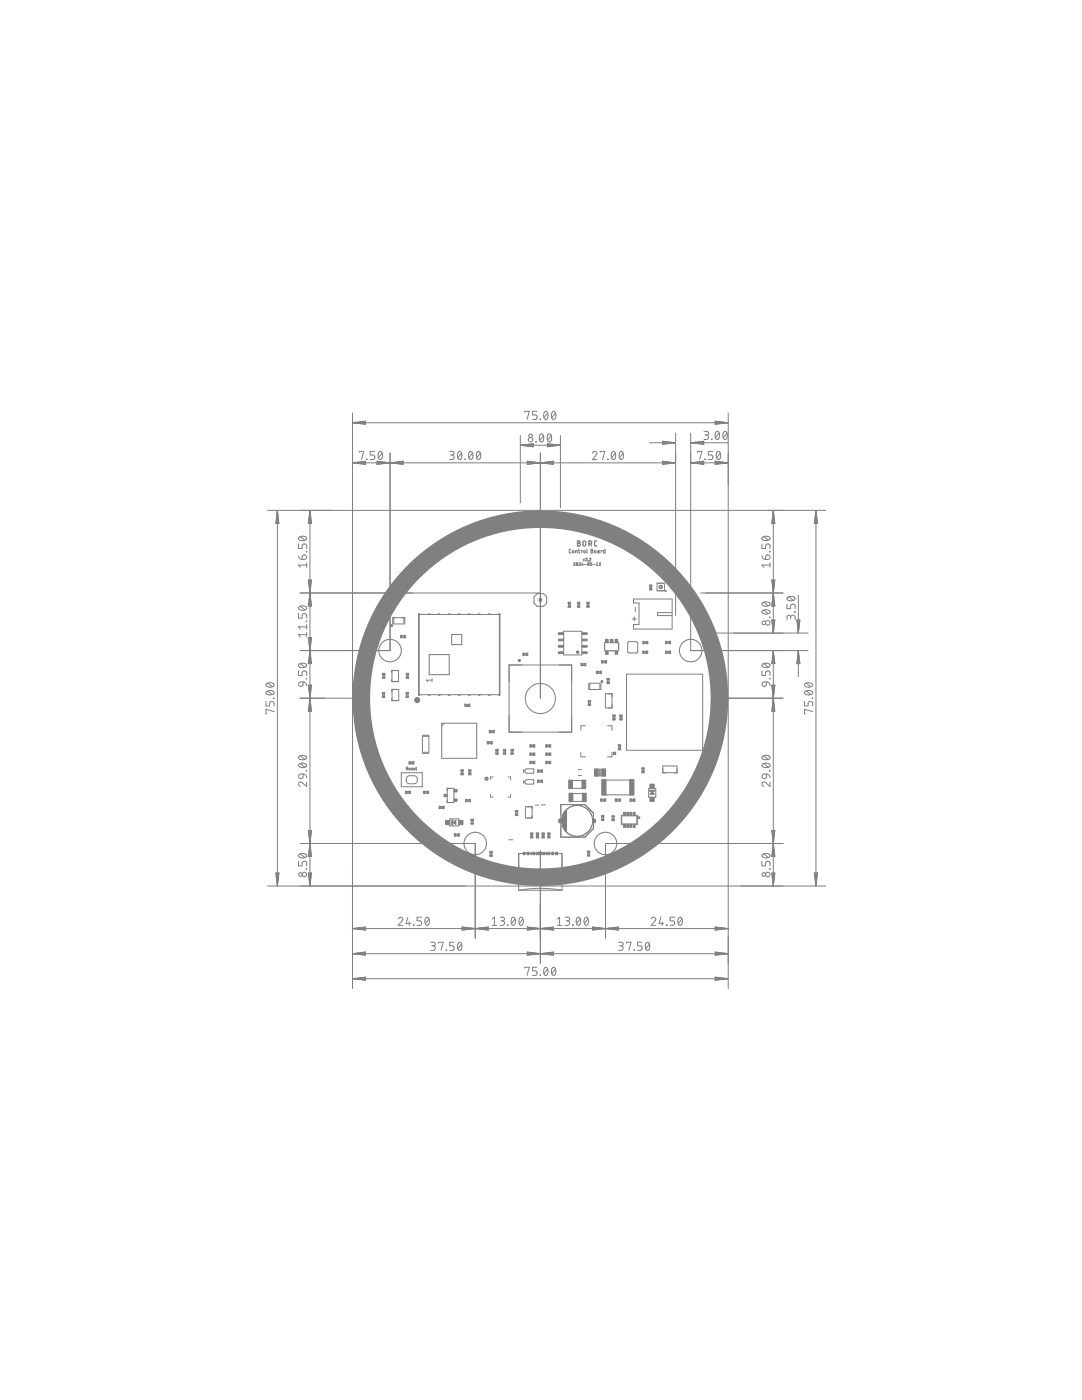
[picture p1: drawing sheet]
<svg xmlns="http://www.w3.org/2000/svg" width="216mm" height="279mm" viewBox="0 0 216 279" stroke-linecap="round" stroke-linejoin="round" font-family="sans-serif">
<path d="M115.2 107.9l.5 .2v.2l-.2 .1 .3 .2-.2 .3-.4 .1zM115.2 108.4h.3M116.4 108h.4l.1 .2v.5l-.3 .3-.3-.2zM117.5 108.5h.4l.2-.2-.1-.2-.5-.2v1.1M117.8 108.5l.3 .5M119.1 107.9l-.4 .1-.1 .2 .1 .7 .4 .1" fill="none" stroke="#808080" stroke-width=".25"/>
<g fill="none" stroke="#808080" stroke-width=".2">
<path d="M70.3 82.4v114.9M70.4 84.4l2.5-.3v.6zM70.4 92.4l2.5-.4v.7zM70.4 92.4h7.4M70.4 92.4l2.5 .1M70.4 92.4l2.5 .2M70.4 84.4h74.8M70.4 84.4l2.5 .1M70.4 84.4l2.5 .2M71.7 90.3v-.2h.9l-.5 1.6M72.9 92.2l-2.5 .2M72.9 92.1l-2.5 .3"/>
<path d="M72.9 84.2l-2.5 .2M72.9 84.1l-2.5 .3M73.2 91.6l.1 .1zM74.8 90.1h-.9v.7h.5a.46 .46 0 0 1 .4 .5 .46 .46 0 0 1-.4 .4h-.5M75.2 92l2.6 .4-2.6 .3zM75.2 92.2l2.6 .2M75.2 92.1l2.6 .3M75.6 90.2l.3-.1a.97 .97 0 0 1 0 1.6 1.02 1.02 0 0 1-.3-1.5zM76.2 90.4l-.7 1M77.8 92.4l-2.6 .1M77.8 92.4l-2.6 .2M77.8 90.4v39.4h-17.9"/>
<path d="M77.9 92.4h29.9M77.9 92.4l2.5-.4v.7zM77.9 92.4l2.5 .1M77.9 92.4l2.5 .2M80.4 92.2l-2.5 .2M80.4 92.1l-2.5 .3M89.7 90.1h.6a.36 .36 0 0 1 .3 .3 .36 .36 0 0 1-.3 .4h-.4M90.2 90.8a.46 .46 0 0 1 .4 .5 .46 .46 0 0 1-.4 .4h-.5M91.5 90.2l.2-.1a.97 .97 0 0 1 0 1.6 1.02 1.02 0 0 1-.2-1.5zM92.1 90.4l-.7 1M92.8 91.6l.1 .1zM93.7 90.2l.2-.1a.97 .97 0 0 1 0 1.6 1.02 1.02 0 0 1-.2-1.5z"/>
<path d="M94.3 90.4l-.7 1M95.2 90.2l.3-.1a.97 .97 0 0 1 0 1.6 1.02 1.02 0 0 1-.3-1.5zM95.8 90.4l-.7 1M103.8 86.9v13.5M103.9 88.9h7.9M103.9 88.9l2.5-.4v.7zM103.9 88.9l2.5 .1M103.9 88.9l2.5 .2M104.7 82.3v-.2h.9l-.4 1.6M105.2 92l2.6 .4-2.6 .3zM105.2 92.2l2.6 .2M105.2 92.1l2.6 .3"/>
<path d="M106.4 88.7l-2.5 .2M106.4 88.6l-2.5 .3M106.9 88.1l.1 .1zM107.2 82.1h-.9v.7h.5a.46 .46 0 0 1 .4 .5 .46 .46 0 0 1-.4 .4h-.5M107.8 92.4l-2.6 .1M107.8 92.4l-2.6 .2M107.8 83.6l.1 .1zM107.8 86.7l.3-.1a.97 .97 0 0 1 0 1.6 1.01 1.01 0 0 1-.3-1.5zM107.8 90.4v48.9M107.9 92.4l2.5-.4v.7zM107.9 92.4h26.8M107.9 92.4l2.5 .1"/>
<path d="M107.9 92.4l2.5 .2M108.4 87l-.7 .8M108.7 82.2l.2-.1a.95 .95 0 0 1 0 1.6 1.04 1.04 0 0 1-.2-1.5zM109.2 88.5l2.6 .4-2.6 .3zM109.2 88.7l2.6 .2M109.2 88.6l2.6 .3M109.3 82.4l-.8 1M109.4 86.7l.2-.1a.97 .97 0 0 1 0 1.6 1.03 1.03 0 0 1-.2-1.5zM110 87l-.7 .8M110.2 82.2l.3-.1a.95 .95 0 0 1 0 1.6 1.04 1.04 0 0 1-.3-1.5zM110.4 92.2l-2.5 .2M110.4 92.1l-2.5 .3"/>
<path d="M110.8 82.4l-.7 1M111.8 88.9l-2.6 .1M111.8 88.9l-2.6 .2M111.8 86.9v14.5M118.2 90.4a.44 .44 0 0 1 .6-.3 .44 .44 0 0 1 .2 .7l-.8 .9h.9M119.8 90.3v-.2h.9l-.5 1.6M121.3 91.6v.1zM122.2 90.2l.2-.1a.97 .97 0 0 1 0 1.6 1.02 1.02 0 0 1-.2-1.5zM122.8 90.4l-.8 1M123.7 90.2l.3-.1a.97 .97 0 0 1 0 1.6 1.02 1.02 0 0 1-.3-1.5zM124.3 90.4l-.7 1M129.6 88.4h5.1"/>
<path d="M132.2 92l2.5 .4-2.5 .3zM132.2 88.1l2.5 .3-2.5 .3zM132.2 92.2l2.5 .2M132.2 92.1l2.5 .3M132.2 88.2l2.5 .2M132.2 88.1l2.5 .3M134.7 92.4l-2.5 .1M134.7 92.4l-2.5 .2M134.7 88.4l-2.5 .1M134.7 88.4l-2.5 .2M134.8 86.4v36.5M137.8 86.4v43.4h23.4"/>
<path d="M137.9 92.4h7.3M137.9 92.4l2.5-.4v.7zM137.9 88.4l2.5-.3v.6zM137.9 92.4l2.5 .1M137.9 92.4l2.5 .2M137.9 88.4h7.5M137.9 88.4l2.5 .1M137.9 88.4l2.5 .2M139.1 90.3v-.2h1l-.5 1.6M140.4 92.2l-2.5 .2M140.4 92.1l-2.5 .3M140.4 88.2l-2.5 .2"/>
<path d="M140.4 88.1l-2.5 .3M140.5 86.1h.5a.36 .36 0 0 1 .4 .3 .36 .36 0 0 1-.4 .4h-.3M140.7 91.6l.1 .1zM140.9 86.8a.46 .46 0 0 1 .5 .5 .46 .46 0 0 1-.5 .4h-.4M142 87.6l.1 .1zM142.2 90.1h-.8v.7h.5a.46 .46 0 0 1 .3 .5 .46 .46 0 0 1-.3 .4h-.5M142.7 84.1l2.5 .3-2.5 .3zM142.7 92l2.5 .4-2.5 .3zM142.7 92.2l2.5 .2M142.7 92.1l2.5 .3M142.7 84.2l2.5 .2M142.7 84.1l2.5 .3"/>
<path d="M142.9 86.2l.2-.1a.97 .97 0 0 1 0 1.6 1.02 1.02 0 0 1-.2-1.5zM143.1 90.2l.3-.1a.97 .97 0 0 1 0 1.6 1.02 1.02 0 0 1-.3-1.5zM143.5 86.4l-.7 1M143.7 90.4l-.7 1M144.4 86.2l.3-.1a.97 .97 0 0 1 0 1.6 1.02 1.02 0 0 1-.3-1.5zM145.1 86.4l-.8 1M145.2 92.4l-2.5 .1M145.2 92.4l-2.5 .2M145.2 84.4l-2.5 .1M145.2 84.4l-2.5 .2M145.3 82.4v114.9M53.4 101.9h111.4"/>
<path d="M55.4 101.9l.3 2.6h-.7zM55.4 101.9v74.9M55.4 101.9l-.2 2.6M55.4 101.9l.1 2.6M55.4 101.9l-.3 2.6M55.4 101.9l.2 2.6M59.6 110.9v.2a.66 .66 0 0 0 .7 .6M59.6 108.6v.9h.7v-.6a.46 .46 0 0 1 .4-.3 .46 .46 0 0 1 .5 .3v.6M59.7 107.2a1.02 1.02 0 0 1 1.5 .3 .97 .97 0 0 1-1.6 0zM59.9 118.3h47.9M59.9 107.1l.9 .7M60.4 110.8a.47 .47 0 0 1 .7 .2 .47 .47 0 0 1-.4 .7h-.4z"/>
<path d="M61.1 110.1l.1 .1zM61.2 112.3v.9M61.2 112.8h-1.6l.3 .4M61.5 115.8h.7l-.4 2.5zM61.6 115.8l.2 2.5M61.7 115.8l.1 2.5M61.8 101.9v16.4M61.8 118.4v11.4M61.8 118.4l.4 2.5h-.7zM61.8 118.4l-.1 2.5M61.8 118.4l.2 2.5M61.8 118.4l-.2 2.5"/>
<path d="M61.8 118.4l.3 2.5M61.8 101.9l.4 2.6h-.7zM61.8 101.9l-.1 2.6M61.8 101.9l.2 2.6M61.8 101.9l-.2 2.6M61.8 101.9l.3 2.6M62 115.8l-.2 2.5M62.1 115.8l-.3 2.5M88.4 108l1.7-1 1.1 1.7-1.8 1zM89 108l.2-.1 .1 .2-.1 .1zM89.3 108.6l1-.6 .3 .5-1 .7zM89.4 107.8l.1-.1 .2 .2-.2 .1z"/>
<path d="M89.7 109.9l.2 .1-.3 .2zM89.7 110l-.1 .2M89.7 107.6l.2-.1 .2 .3-.2 .1zM90.1 106.9l-1.7 1M91.2 108.8l-1.7 1M113.9 109.6l-.3 .2v.5l.3 .1M114.4 112.4h.3l-.3 .5h.3M114.8 110.4v-.5h.3l.1 .5M115.1 112.3a.22 .22 0 0 1 .2 .3 .22 .22 0 0 1-.3 .2zM115.3 112.4l-.3 .3M115.4 109.9h.3M115.5 109.6v.6l.2 .2"/>
<path d="M115.5 112.4a.16 .16 0 0 1 .3-.1 .16 .16 0 0 1 0 .2l-.3 .4h.3M116.2 112.3l-.1 .4h.3M116.2 109.9h-.2v.5M116.3 112.6v.3M116.4 111.6l.1 .4 .1-.4M116.6 112.6h.4M116.8 111.5a.16 .16 0 0 1 .2-.1 .16 .16 0 0 1 .1 .2l-.3 .4h.3M117.1 109.6v.6l.1 .2M117.3 112.3a.22 .22 0 0 1 .3 .3 .22 .22 0 0 1-.3 .2zM117.3 112h.1M117.5 112.4l-.2 .3M117.6 111.5l.2-.1 .1 .1-.3 .5h.3"/>
<path d="M117.9 109.6l.4 .1-.2 .2 .2 .3-.1 .1-.3 .1zM117.9 109.9h.2M118.1 112.3h-.3v.2l.3 .2v.1l-.3 .1M118.4 112.6h.3M119 112.9h.3M119 112.4l.1-.1v.6M119.3 109.9h.2l.1 .5-.3-.1v-.2h.3M119.5 112.4h.3l-.3 .5h.3M120.2 109.9h-.3v.5M120.7 109.6v.8l-.2-.1-.1-.4h.3M124.2 109.1h.3l.1 .2zM124.2 109.1l.3 .1"/>
<path d="M124.5 108.8l1.8 1M125.4 108.1l1.1 .6-.3 .5-1.1-.6zM125.6 107l1.7 1-1 1.7-1.7-.9zM125.6 106.9l1.8 1M125.9 107.5l.1 .1-.1 .3-.2-.1zM126.2 107.7l.2 .1-.2 .3-.1-.1zM126.4 119.5h7.7v6h-7.7v-.8h1.1v-4.3h-1.1zM126.6 107.9l.1 .1-.2 .4-.1-.1zM129.7 117v.5M130 117v.5M131.1 116.4h1.5v1.5h-1.5zM139.8 118.3h16.5"/>
<path d="M152 110.9l.3 .6 .5 .2M152 108.6v.9h.8v-.6a.45 .45 0 0 1 .4-.3 .45 .45 0 0 1 .4 .3v.6M152.1 107.2a1 1 0 0 1 1.5 .3 .95 .95 0 0 1-1.6 0zM152.4 107.1l.9 .7M152.9 110.8a.46 .46 0 0 1 .7 .2 .46 .46 0 0 1-.4 .7h-.4zM153.6 110.1v.1zM153.6 112.8h-1.6l.4 .4M153.6 112.3v.9M154 115.8h.6l-.3 2.5zM154.1 115.8l.2 2.5M154.2 115.8l.1 2.5M154.3 118.4l.3 2.5h-.6z"/>
<path d="M154.3 101.9l.3 2.6h-.6zM154.3 101.9v16.4M154.3 118.4v7.9M154.3 118.4l-.1 2.5M154.3 118.4l.1 2.5M154.3 118.4l-.2 2.5M154.3 118.4l.3 2.5M154.3 101.9l-.1 2.6M154.3 101.9l.1 2.6M154.3 101.9l-.2 2.6M154.3 101.9l.3 2.6M154.4 115.8l-.1 2.5"/>
<path d="M154.6 115.8l-.3 2.5M157.1 119.2a1.06 1.06 0 0 1 1.6 .3 .95 .95 0 0 1-1.7 0zM157.4 119.1l.9 .7M159.3 118.8v7.5M162.8 101.9l.3 2.6h-.6zM162.8 101.9v74.9M162.8 101.9l-.1 2.6M162.8 101.9l.1 2.6M162.8 101.9l-.3 2.6M162.8 101.9l.3 2.6M53.1 140v.9h.7v-.5a.46 .46 0 0 1 .4-.4 .46 .46 0 0 1 .5 .4v.5M53.2 138a1.02 1.02 0 0 1 1.5 .3 .97 .97 0 0 1-1.6 0z"/>
<path d="M53.2 136.4a1.02 1.02 0 0 1 1.5 .3 .97 .97 0 0 1-1.6 0zM53.4 137.9l.9 .7M53.4 136.3l.9 .8M54.6 139.3l.1 .1zM59.6 133.9v.9h.7v-.5a.46 .46 0 0 1 .4-.4 .46 .46 0 0 1 .5 .4v.5M59.6 122.5v.9h.7v-.6a.46 .46 0 0 1 .4-.3 .46 .46 0 0 1 .5 .3v.6M59.7 132.5a1.02 1.02 0 0 1 1.5 .3 .97 .97 0 0 1-1.6 0zM59.7 121.1a1.04 1.04 0 0 1 1.5 .2 .95 .95 0 0 1-1.6 0zM59.7 136.2l.8-.1v.5a.46 .46 0 0 1-.7 .3 .46 .46 0 0 1-.1-.7zM59.9 139.3h10.4M59.9 132.4l.9 .8M59.9 121l.9 .7"/>
<path d="M60.5 136.1l.4 .1 .3 .6M61.1 124l.1 .1zM61.1 135.4l.1 .1zM61.2 124.7v.9M61.2 126.2v.9M61.2 126.7h-1.6l.3 .4M61.2 125.1h-1.6l.3 .5M61.5 127.3h.7l-.4 2.5zM61.5 136.7h.7l-.4 2.6zM61.6 136.7l.2 2.6M61.6 127.3l.2 2.5M61.7 136.7l.1 2.6"/>
<path d="M61.7 127.3l.1 2.5M61.8 129.9l.4 2.5h-.7zM61.8 129.9v9.4M61.8 139.4v28.9M61.8 139.4l.4 2.5h-.7zM61.8 139.4l-.1 2.5M61.8 139.4l.2 2.5M61.8 139.4l-.2 2.5M61.8 139.4l.3 2.5M61.8 129.9l-.1 2.5M61.8 129.9l.2 2.5M61.8 129.9l-.2 2.5"/>
<path d="M61.8 129.9l.3 2.5M62 136.7l-.2 2.6M62 127.3l-.2 2.5M62.1 136.7l-.3 2.6M62.1 127.3l-.3 2.5M70.9 138.3v2M71 138.3h2v2h-2zM71.3 138.8h.4v.2h-.4zM71.3 139.2h.3v.2h-.3zM71.3 139.6h.3v.2h-.3zM72 138.7h.6v1.2h-.6zM73.1 138.3v2"/>
<path d="M76.3 138.4v.5M76.4 134.6v.5M76.7 138.4v.5M76.8 134.6v.5M78.2 133.8h1.3v2.2h-1.3zM78.2 137.6h1.4v2.2h-1.4zM78.4 124.5v-1.2h2.4v1.2M78.6 123.3v1.2h2v-1.2M80.2 126.9h.5M80.2 127.2h.5M81.1 138.4v.5M81.1 134.6v.5"/>
<path d="M81.4 138.4v.5M81.5 134.6v.5M83.7 122.6h15.9v16h-15.9zM86.2 135.7h-1.1l.2 .4M86.2 135.4v.7M101.6 132.7h12.5v13.4h-12.5zM104.6 130.7h.5M104.6 130.4h.5M112.5 126h3.6v4.7h-3.6zM113.4 120.5v.4M113.8 120.5v.4M115.3 120.5v.4"/>
<path d="M115.6 120.5v.4M116.2 132.5h.4M116.2 132.8h.4M117.2 120.5v.4M117.5 136.4v1.2h2.4v-1.2M117.5 120.5v.4M117.7 137.6v-1.2h2v1.2M119.3 134.4h.4M119.3 134h.4M120.3 132.3h.5M120.3 131.9h.5M120.6 128.3h2.8v1.6h-2.8z"/>
<path d="M120.8 138.5h1.3v2.8h-1.3zM121.2 135.7v.5M121.5 135.7v.5M125 134.5h15.2v15.2h-15.2zM125.3 128.1h1.9v2.1l-1.7 .1-.3-.1zM126.2 123.5h.8M126.6 123.1v.9M126.8 121.2v.8M128.5 130.3h.5M128.5 130h.5M128.5 128.4h.5M128.5 128.1h.5"/>
<path d="M133.1 128.1h.5M133.1 128.4h.5M133.1 130.4h.5M133.1 130h.5M134.1 122.3h-2.9v.6h2.9M141.8 126.3h19.4M142.1 138.2l.2 .2-.2 .2zM142.1 138.3l.1 .1M142.5 138.3v2M142.6 138.3h2v2h-2zM143 138.7h.6v1.2h-.6zM143.9 139.6h.4v.2h-.4z"/>
<path d="M144 138.8h.3v.2h-.3zM144 139.2h.3v.2h-.3zM144.7 138.3v2M145.3 139.3h11M152 133.9v.9h.8v-.5a.45 .45 0 0 1 .4-.4 .45 .45 0 0 1 .4 .4v.5M152.1 121.9a.98 .98 0 0 1 1.5 .2 .93 .93 0 0 1-1.6 0zM152.1 120.3a1.02 1.02 0 0 1 1.5 .2 .93 .93 0 0 1-1.6 0zM152.1 132.5a1 1 0 0 1 1.5 .3 .95 .95 0 0 1-1.6 0zM152.2 136.2l.7-.1v.5a.45 .45 0 0 1-.6 .3 .45 .45 0 0 1-.1-.7zM152.4 121.8l.9 .7M152.4 120.2l.9 .7M152.4 132.4l.9 .8"/>
<path d="M152.9 136.1l.5 .1 .2 .6M153.6 123.2v.1zM153.6 135.4v.1zM154 136.7h.6l-.3 2.6zM154 123.7h.6l-.3 2.6zM154.1 123.7l.2 2.6M154.1 136.7l.2 2.6M154.2 123.7l.1 2.6M154.2 136.7l.1 2.6M154.3 129.9l.3 2.5h-.6zM154.3 139.4l.3 2.5h-.6zM154.3 129.9v9.4"/>
<path d="M154.3 139.4v28.9M154.3 139.4l-.1 2.5M154.3 139.4l.1 2.5M154.3 139.4l-.2 2.5M154.3 139.4l.3 2.5M154.3 129.9l-.1 2.5M154.3 129.9l.1 2.5M154.3 129.9l-.2 2.5M154.3 129.9l.3 2.5M154.4 123.7l-.1 2.6M154.4 136.7l-.1 2.6M154.6 123.7l-.3 2.6"/>
<path d="M154.6 136.7l-.3 2.6M157 120.6v.9h.8v-.6a.46 .46 0 0 1 .4-.3 .46 .46 0 0 1 .5 .3v.6M157.8 123.2a.46 .46 0 0 1 .4-.4 .46 .46 0 0 1 .5 .4v.5M157.8 123.5v-.4a.36 .36 0 0 0-.4-.3 .36 .36 0 0 0-.4 .3v.6M158.6 122.1l.1 .1zM159 123.7h.6l-.3 2.6zM159 123.7l.3 2.6M159.2 123.7l.1 2.6M159.3 129.9l.3 2.5h-.6zM159.3 129.9v5.1M159.3 129.9l-.1 2.5M159.3 129.9l.1 2.5"/>
<path d="M159.3 129.9l-.3 2.5M159.3 129.9l.3 2.5M159.4 123.7l-.1 2.6M159.6 123.7l-.3 2.6M160.5 140v.9h.7v-.5a.46 .46 0 0 1 .5-.4 .46 .46 0 0 1 .5 .4v.5M160.6 138a1.02 1.02 0 0 1 1.6 .3 .97 .97 0 0 1-1.7 0zM160.6 136.4a1.02 1.02 0 0 1 1.6 .3 .97 .97 0 0 1-1.7 0zM160.9 137.9l.9 .7M160.9 136.3l.9 .8M162.1 139.3l.1 .1zM54.7 142l-1.6-.4v.9h.2M59.7 152.5a1.04 1.04 0 0 1 1.5 .2 .95 .95 0 0 1-1.6 0z"/>
<path d="M59.7 150.9a1.02 1.02 0 0 1 1.5 .3 .97 .97 0 0 1-1.6 0zM59.7 154.6l.8-.1v.5a.46 .46 0 0 1-.7 .3 .46 .46 0 0 1-.1-.7zM59.9 152.4l.9 .7M59.9 150.8l.9 .8M60.5 154.5l.4 .1 .3 .6M61.1 153.8l.1 .1zM61.2 156v1l-.9-.8a.44 .44 0 0 0-.7 .1 .44 .44 0 0 0 .3 .7M73.3 140.2l.2-.2v.4zM73.4 140.2l.1 .1M80.1 154.2h4.2v2.8h-4.2zM81.1 153.4h.2l.1-.2-.3-.1v.6M81.2 158h.4"/>
<path d="M81.2 158.3h.4M81.2 155.1l.5-.3h1a.83 .83 0 0 1 .6 .8 .83 .83 0 0 1-.6 .8h-1a.84 .84 0 0 1-.5-1.3zM81.2 153.4l.2 .3M81.6 153.5h.3l-.1-.2h-.2v.3l.3 .1M81.9 152.1h.5M81.9 152.4h.5M82.3 153.3l-.2 .1 .2 .2h-.2M82.5 153.5h.3v-.2h-.2l-.1 .3 .3 .1M83 153.3h.2M83 153.1l.1 .6M83.1 153.7h.1M84.3 146.9h1.3v3.2h-1.3z"/>
<path d="M84.8 158h.5M84.8 158.3h.5M88.1 144.3h7v7h-7zM88.6 144.3l-.5 .5M89.2 157.3h1.4v2.9h-1.4zM92 153.9v.5M92.4 153.9v.5M93 140.9h.5M93 140.6h.5M93.1 159.6h.5M93.1 159.9h.5M93.6 153.9v.5"/>
<path d="M93.9 153.9v.5M97.5 148.1h.5M97.5 148.4h.5M97.9 146.2h.5M97.9 145.8h.5M97.9 158.6v.5h.5M98.4 155.1h-.5v.5M99 149.8v.5M99.3 149.8v.5M100.5 149.8v.5M100.9 149.8v.5M101.4 155.1h.5v.5"/>
<path d="M101.9 158.6v.5h-.5M102 149.8v.5M102.4 149.8v.5M104.5 153.6v.6M104.5 155.7v.7M104.7 155.9l.4-.3h1.3l.1 .1v.7l-.1 .1h-1.3l-.4-.3zM104.7 153.8l.4-.4h1.3l.1 .2v.6l-.1 .1h-1.3l-.4-.3zM106 152.3h.5M106 152h.5M106 150.7h.5M106 150.3h.5M106 148.7h.5"/>
<path d="M106 149h.5M107.5 153.7h.5M107.5 156.1h.5M107.5 155.7h.5M107.5 154.1h.5M109.2 152.3h.4M109.2 152h.4M109.2 150.7h.4M109.2 150.3h.4M109.2 148.7h.4M109.2 149h.4M114.2 157.3h1.9"/>
<path d="M114.2 155.8h1.9M114.3 159.9h1.9M114.3 158.4h1.9M115.4 154.8h.6M115.4 153.6h.6M115.9 150.2v.8h.9M116.8 144.8h-.9v1M117.4 140.1v.5M117.8 140.1v.5M119.3 153.5h.8M119.4 154.8h.7M120.1 159.9h.5"/>
<path d="M120.1 159.5h.5M120.9 155.7h4.8M120.9 158.6h4.8M121.2 144.8h.9v1M122.1 150.2v.8h-.9M122.3 142.9v.5M122.7 142.9v.5M123 159.9h.5M123 159.5h.5M123.4 148.9v.5M123.7 142.9v.5M123.8 148.9v.5"/>
<path d="M124.1 142.9v.5M126 159.9h.4M126 159.5h.4M128.1 153.5v.5M128.5 153.5v.5M132.2 152.9h2.9v1.3h-2.9zM152.1 152.5a1.02 1.02 0 0 1 1.5 .2 .93 .93 0 0 1-1.6 0zM152.1 150.9a1 1 0 0 1 1.5 .3 .95 .95 0 0 1-1.6 0zM152.2 154.6l.7-.1v.5a.45 .45 0 0 1-.6 .3 .45 .45 0 0 1-.1-.7zM152.4 152.4l.9 .7M152.4 150.8l.9 .8M152.9 154.5l.6 .3 .1 .4"/>
<path d="M153.6 153.8v.1zM153.6 156v1l-.8-.8a.44 .44 0 0 0-.8 .1 .44 .44 0 0 0 .4 .7M162.2 142l-1.7-.4v.9h.2M53.4 176.8h111.4M55 174.2h.7l-.3 2.6zM55.1 174.2l.3 2.6M55.2 174.2l.2 2.6M55.5 174.2l-.1 2.6M55.6 174.2l-.2 2.6M59.6 171.9v.9h.7v-.5a.46 .46 0 0 1 .4-.4 .46 .46 0 0 1 .5 .4v.5M59.7 170.5a1.04 1.04 0 0 1 1.5 .3 .95 .95 0 0 1-1.6 0zM59.9 168.3h34.9v19"/>
<path d="M59.9 170.4l.9 .7M61.1 173.4l.1 .1zM61.5 165.7h.7l-.4 2.6zM61.5 174.2h.7l-.4 2.6zM61.6 174.2l.2 2.6M61.6 165.7l.2 2.6M61.7 174.2l.1 2.6M61.7 165.7l.1 2.6M61.8 168.4v8.4M61.8 168.4l.4 2.5h-.7zM61.8 168.4l-.1 2.5M61.8 168.4l.2 2.5"/>
<path d="M61.8 168.4l-.2 2.5M61.8 168.4l.3 2.5M62 174.2l-.2 2.6M62 165.7l-.2 2.6M62.1 174.2l-.3 2.6M62.1 165.7l-.3 2.6M87.9 161.3h.5M87.9 161h.5M88.6 170.9l1.8 1M89.5 170.5l.2 .1-.2 .3-.2-.1zM89.7 169.1l1.7 1-1 1.7-1.7-1zM89.7 169l1.8 1"/>
<path d="M89.8 170.8l.2 .1-.2 .2-.2-.1zM89.9 169.7l1 .5-.3 .6-1.1-.6zM90.1 171l.2 .1-.2 .2-.1-.1zM90.9 166.8h.5M90.9 166.5h.5M91.4 169.5l.4 .2-.3 .1zM91.5 169.7h.3M94 163.7v.5M94.4 163.7v.5M97.8 170.2v.4M98.2 170.2v.4M99.8 174.9l1.4 .1 .3 .4-.1 .3-.4 .2-1.3-.2z"/>
<path d="M101.5 167.6h.8M101.7 175.3l-.1 .6M102.9 162v.5M103.3 162v.5M103.5 177.7l3.7-.4 2.5 .1 2.4 .3M103.5 177.7v-7.4h8.6v7.4M103.5 177.7h8.6M104.8 161h1.4v2.2h-1.4zM105.9 166.5v.5M106.3 166.5v.5M106.8 160.7h.7M107.1 166.5v.5"/>
<path d="M107.4 166.5v.5M107.8 169.8v22.5M108 160.6h.8M108.2 166.5v.5M108.6 166.5v.5M109.3 166.5v.5M109.7 166.5v.5M111.9 160.6h4.8l1.7 1.7v3.1l-1.7 1.7h-4.8zM112.1 163.9h.9M112.1 163.8h.9M112.1 164h.9M112.1 163.7h.9"/>
<path d="M112.1 163.6h.9M112.2 164.2h.8M112.2 164.1h.8M112.2 163.6h.8M112.2 163.5h.8M112.2 164.3h.8M112.2 163.4h.8M112.2 163.3h.8M112.2 162.9a3.1 3.1 0 0 1 3-2.2 3.1 3.1 0 0 1 2.9 2.2M112.2 164.8a3.1 3.1 0 0 0 3 2.1 3.1 3.1 0 0 0 2.9-2.1M112.2 163.2h.8M112.2 164.4h.8"/>
<path d="M112.2 164.5h.8M112.2 164.6h.8M112.2 163.1h.8M112.2 164.7h.8M112.2 163h.8M112.3 162.9a3 3 0 0 0 .7 3.1M112.3 164.7h.7M112.3 162.9h.7M112.3 164.8h.7M112.3 162.8h.7M112.3 164.9h.7M112.4 162.7h.6"/>
<path d="M112.4 165h.6M112.4 162.6h.6M112.4 165.1h.6M112.4 162.5h.6M112.5 165.2h.5M112.5 162.5h.5M112.5 162.4h.5M112.5 165.3h.5M112.5 162.3h.5M112.6 162.2l-.3 .7M112.6 165.4h.4M112.6 162.2h.4"/>
<path d="M112.6 165.5h.4M112.7 162.1h.3M112.7 165.6h.3M112.7 162h.3M112.8 165.7h.2M112.8 162h.2M112.8 161.9h.2M112.9 165.8h.1M112.9 161.8h.1M112.9 165.9h.1M113 165.9h.1M113 161.7l-.4 .5"/>
<path d="M113 161.7v4.3M113 161.7h.1M113.1 161.6v4.4M113.9 175.2l.1 .7M114.4 175l1.4-.2 .2 .8-1.5 .3-.3-.3-.1-.2zM117.3 170.1v.5M117.6 170.1v.5M120.1 163v.5M120.4 163v.5M122.2 163v.5M122.5 163v.5M124.1 162.8h3v1.6h-3z"/>
<path d="M124.2 162.7h-.2v1.8h.2M124.3 170.1l1.8-1 1 1.7-1.8 1zM124.9 170.2l1-.6 .3 .5-1 .6zM125.4 170.9l.2-.1 .2 .4-.2 .1zM125.6 168.8l.3-.2-.1 .3zM125.8 170.8l.2-.1 .1 .3-.1 .1zM125.9 168.6l-.1 .2M126 169l-1.7 1M126.2 170.6l.1-.1 .2 .3-.2 .1zM127 162.7h.2v1.8h-.2M127.1 170.9l-1.7 1M152 171.9v.9h.8v-.5a.45 .45 0 0 1 .4-.4 .45 .45 0 0 1 .4 .4v.5"/>
<path d="M152.1 170.5a1.02 1.02 0 0 1 1.5 .3 .93 .93 0 0 1-1.6 0zM152.4 170.4l.9 .7M153.6 173.4v.1zM154 165.7h.6l-.3 2.6zM154 174.2h.6l-.3 2.6zM154.1 165.7l.2 2.6M154.1 174.2l.2 2.6M154.2 165.7l.1 2.6M154.2 174.2l.1 2.6M154.3 168.4l.3 2.5h-.6zM154.3 168.4v8.4M154.3 168.4l-.1 2.5"/>
<path d="M154.3 168.4l.1 2.5M154.3 168.4l-.2 2.5M154.3 168.4l.3 2.5M154.4 174.2l-.1 2.6M154.4 165.7l-.1 2.6M154.6 174.2l-.3 2.6M154.6 165.7l-.3 2.6M156.3 168.3h-35.5v19M162.5 174.2h.6l-.3 2.6zM162.5 174.2l.3 2.6M162.7 174.2l.1 2.6M162.9 174.2l-.1 2.6"/>
<path d="M163.1 174.2l-.3 2.6M70.4 195.3h74.8M70.4 195.3l2.5-.3v.6zM70.4 185.3l2.5-.3v.6zM70.4 190.3l2.5-.3v.6zM70.4 195.3l2.5 .2M70.4 195.3l2.5 .3M70.4 190.3h37.4M70.4 190.3l2.5 .2M70.4 190.3l2.5 .3M70.4 185.3h24.4M70.4 185.3l2.5 .2"/>
<path d="M70.4 185.3l2.5 .3M72.9 195.2l-2.5 .1M72.9 195.1l-2.5 .2M72.9 190.2l-2.5 .1M72.9 190.1l-2.5 .2M72.9 185.2l-2.5 .1M72.9 185.1l-2.5 .2M79.5 183.4a.45 .45 0 0 1 .6-.3 .45 .45 0 0 1 .1 .7l-.7 .9h.9M81.4 183l-.4 1.3h.9M81.7 184v.7M82.5 184.6l.1 .1zM84.1 183h-.9v.8h.6a.46 .46 0 0 1 .3 .4 .46 .46 0 0 1-.3 .5h-.6"/>
<path d="M85 183.2l.2-.2a.97 .97 0 0 1 0 1.7 1.02 1.02 0 0 1-.2-1.5zM85.6 183.4l-.7 .9M86 188h.5a.36 .36 0 0 1 .4 .4 .36 .36 0 0 1-.4 .4h-.4M86.4 188.8a.46 .46 0 0 1 .5 .4 .46 .46 0 0 1-.5 .5h-.4M87.5 188.2v-.2h.9l-.4 1.7M89 189.6l.1 .1zM90.6 188h-.9v.8h.6a.46 .46 0 0 1 .3 .4 .46 .46 0 0 1-.3 .5h-.6M91.5 188.2l.2-.2a.97 .97 0 0 1 0 1.7 1.02 1.02 0 0 1-.2-1.5zM92.1 188.4l-.7 .9M92.2 185l2.6 .3-2.6 .3zM92.2 185.2l2.6 .1M92.2 185.1l2.6 .2"/>
<path d="M94.8 185.3l-2.6 .2M94.8 185.3l-2.6 .3M94.9 185.3h12.9M94.9 185.3l2.5-.3v.6zM94.9 185.3l2.5 .2M94.9 185.3l2.5 .3M97.4 185.2l-2.5 .1M97.4 185.1l-2.5 .2M98.2 184.7h.9M98.2 183.4l.5-.4v1.7M99.8 183h.5a.36 .36 0 0 1 .4 .4 .36 .36 0 0 1-.4 .4h-.4M100.2 183.8a.46 .46 0 0 1 .5 .4 .46 .46 0 0 1-.5 .5h-.4"/>
<path d="M101.3 184.6l.1 .1zM102.2 183.2l.2-.2a.95 .95 0 0 1 0 1.7 1.04 1.04 0 0 1-.2-1.5zM102.8 183.4l-.8 .9M103.7 183.2l.3-.2a.95 .95 0 0 1 0 1.7 1.04 1.04 0 0 1-.3-1.5zM104.3 183.4l-.7 .9M104.7 193.2v-.2h.9l-.4 1.7M105.2 190l2.6 .3-2.6 .3zM105.2 185l2.6 .3-2.6 .3zM105.2 190.2l2.6 .1M105.2 190.1l2.6 .2M105.2 185.2l2.6 .1M105.2 185.1l2.6 .2"/>
<path d="M107.2 193h-.9v.8h.5a.46 .46 0 0 1 .4 .4 .46 .46 0 0 1-.4 .5h-.5M107.8 190.3l-2.6 .2M107.8 190.3l-2.6 .3M107.8 185.3l-2.6 .2M107.8 185.3l-2.6 .3M107.8 194.6l.1 .1zM107.9 190.3h37.3M107.9 190.3l2.5-.3v.6zM107.9 185.3l2.5-.3v.6zM107.9 190.3l2.5 .2M107.9 190.3l2.5 .3M107.9 185.3h12.9"/>
<path d="M107.9 185.3l2.5 .2M107.9 185.3l2.5 .3M108.7 193.1l.2-.1a.95 .95 0 0 1 0 1.7 1.04 1.04 0 0 1-.2-1.6zM109.3 193.4l-.8 .9M110.2 193.1l.3-.1a.95 .95 0 0 1 0 1.7 1.04 1.04 0 0 1-.3-1.6zM110.4 190.2l-2.5 .1M110.4 190.1l-2.5 .2M110.4 185.2l-2.5 .1M110.4 185.1l-2.5 .2M110.8 193.4l-.7 .9M111.2 183.4l.5-.4v1.7M111.2 184.7h.9"/>
<path d="M112.8 183h.5a.36 .36 0 0 1 .4 .4 .36 .36 0 0 1-.4 .4h-.4M113.2 183.8a.46 .46 0 0 1 .5 .4 .46 .46 0 0 1-.5 .5h-.4M114.3 184.6l.1 .1zM115.2 183.2l.2-.2a.95 .95 0 0 1 0 1.7 1.04 1.04 0 0 1-.2-1.5zM115.8 183.4l-.8 .9M116.7 183.2l.3-.2a.95 .95 0 0 1 0 1.7 1.04 1.04 0 0 1-.3-1.5zM117.3 183.4l-.7 .9M118.2 185l2.6 .3-2.6 .3zM118.2 185.2l2.6 .1M118.2 185.1l2.6 .2M120.8 185.3l-2.6 .2M120.8 185.3l-2.6 .3"/>
<path d="M120.9 185.3h24.3M120.9 185.3l2.5-.3v.6zM120.9 185.3l2.5 .2M120.9 185.3l2.5 .3M123.4 185.2l-2.5 .1M123.4 185.1l-2.5 .2M123.4 188h.6a.36 .36 0 0 1 .4 .4 .36 .36 0 0 1-.4 .4h-.4M123.9 188.8a.46 .46 0 0 1 .5 .4 .46 .46 0 0 1-.5 .5h-.5M125 188.2v-.2h.9l-.4 1.7M126.5 189.6l.1 .1zM128.1 188h-.9v.8h.5a.46 .46 0 0 1 .4 .4 .46 .46 0 0 1-.4 .5h-.5M129 188.2l.2-.2a.97 .97 0 0 1 0 1.7 1.02 1.02 0 0 1-.2-1.5z"/>
<path d="M129.6 188.4l-.7 .9M129.9 183.4a.45 .45 0 0 1 .7-.3 .45 .45 0 0 1 .1 .7l-.8 .9h1M131.9 183l-.4 1.3h.9M132.1 184v.7M133 184.6l.1 .1zM134.6 183h-.9v.8h.5a.46 .46 0 0 1 .4 .4 .46 .46 0 0 1-.4 .5h-.5M135.5 183.2l.2-.2a.97 .97 0 0 1 0 1.7 1.02 1.02 0 0 1-.2-1.5zM136.1 183.4l-.7 .9M142.7 195l2.5 .3-2.5 .3zM142.7 185l2.5 .3-2.5 .3zM142.7 190l2.5 .3-2.5 .3zM142.7 195.2l2.5 .1"/>
<path d="M142.7 195.1l2.5 .2M142.7 190.2l2.5 .1M142.7 190.1l2.5 .2M142.7 185.2l2.5 .1M142.7 185.1l2.5 .2M145.2 195.3l-2.5 .2M145.2 195.3l-2.5 .3M145.2 190.3l-2.5 .2M145.2 190.3l-2.5 .3M145.2 185.3l-2.5 .2M145.2 185.3l-2.5 .3M145.3 185.3h.1"/>
<circle cx="105.9" cy="86.9" r=".36"/>
<circle cx="105.9" cy="87.8" r=".44"/>
<circle cx="114.3" cy="110.1" r=".23"/>
<circle cx="116.6" cy="110.1" r=".23"/>
<circle cx="118.7" cy="110.1" r=".22"/>
<circle cx="107.8" cy="139.4" r="3"/>
<circle cx="152.4" cy="124.3" r=".37"/>
<circle cx="153.2" cy="124.3" r=".46"/>
<circle cx="59.9" cy="174.5" r=".37"/>
<circle cx="60.7" cy="174.5" r=".46"/>
<circle cx="115.2" cy="163.8" r="3.1"/>
<circle cx="152.4" cy="174.5" r=".37"/>
<circle cx="153.2" cy="174.5" r=".46"/>
</g>
<circle cx="107.8" cy="139.3" r="35.7" fill="none" stroke="#808080" stroke-width="3.5"/>
<g fill="none" stroke="#808080" stroke-width=".21">
<path d="M106.6 119.1l.6-.6h1.3l.6 .6v1.3l-.6 .6h-1.3l-.6-.6zM129.7 117.2h.3M76.4 138.7h.2M76.4 134.9h.3M78.2 135.6v.4h1M78.2 139.4v.4h1M79.2 133.8h-1v.4M79.2 137.6h-1v.4M80.4 126.9v.3M81.1 138.7h.3M81.2 134.9h.2M83.8 122.5h-.3v16.3h.3"/>
<path d="M85.5 122.5h.3M85.5 138.8h.3M85.6 130.6h4v4h-4zM87.5 122.5h.3M87.5 138.8h.3M89.5 138.8h.3M89.5 122.5h.3M90.1 126.6h2v2.1h-2zM91.5 122.5h.3M91.5 138.8h.3M93.5 138.8h.3M93.5 122.5h.3"/>
<path d="M95.5 122.5h.3M95.5 138.8h.3M97.5 122.5h.3M97.5 138.8h.3M99.5 122.5h.3v16.3h-.3M104.8 130.5v.2M113.5 120.7h.2M115.3 120.7h.3M116.4 132.5v.3M117.2 120.7h.3M119.5 134.1v.2M120.5 132v.2"/>
<path d="M120.6 128.7v.8M121.2 135.9h.3M121.3 138.5h.9v.6M121.8 129.9h.5M123.5 128.7v.8M128.8 130v.3M128.8 128.1v.3M133.3 128.1v.3M133.3 130v.3M81.4 158v.3M82.1 152.1v.3M84.3 146.7h1.3"/>
<path d="M84.3 150.3h1.3M85 158v.3M92.1 154.1h.2M93.3 140.6v.3M93.4 159.6v.3M93.6 154.1h.3M97.7 148.1v.3M98.1 145.9v.2M99 150.1h.3M100.6 150.1h.2M102.1 150.1h.2M106.2 148.7v.3"/>
<path d="M106.2 150.4v.2M106.2 152v.3M107.8 153.8v.2M107.8 155.8v.2M109.4 148.7v.3M109.4 150.4v.2M109.4 152v.3M117.5 140.3h.2M120.4 159.6v.2M122.2 140.7v.6h-.9M122.4 143.2h.2M123.3 159.6v.2"/>
<path d="M123.5 149.1h.2M123.8 143.2h.2M126.2 159.6v.2M128.2 153.7h.2M129.4 157.4h1.5v1.7h-1.5zM130 158.3h.3M130.1 158.2h.1M130.1 157.9l.4 .6h-.7zM130.1 158.1l.2 .3h-.4zM132.3 153.4v.8h.6M135.1 153.4v.8h-.6M88.1 161v.3"/>
<path d="M89.8 163.4h1.7v1.4h-1.7zM90.4 164.1l.6-.4v.8zM90.6 164.1l.2-.2v.4zM90.6 164.1h.2M90.8 164h.1M90.8 164.3h.1M91.1 166.5v.3M94.1 164h.2M97.9 170.4h.2M103 162.3h.2M103.5 172.2v1.8M105.2 161h1v.4"/>
<path d="M106 166.7h.2M106.2 162.8v.4h-1M107.1 166.7h.3M108.2 166.7h.3M109.4 166.7h.2M112.1 172.2v1.8M117.3 170.3h.3M120.1 163.2h.3M122.2 163.3h.3"/>
<circle cx="77.8" cy="129.8" r="2.24"/>
<circle cx="137.8" cy="129.8" r="2.24"/>
<circle cx="94.8" cy="168.3" r="2.24"/>
<circle cx="120.8" cy="168.3" r="2.24"/>
</g>
<g fill="#808080" stroke="#808080" stroke-width=".2">
<path d="M115.1 130l.3-.1 .1 .2-.1 .3-.3-.1-.1-.1 .3-.1-.3 .1z" fill-rule="evenodd"/>
<path d="M96.8 155.3a.32 .32 0 0 1 .5-.1 .32 .32 0 0 1-.1 .5 .32 .32 0 0 1-.4-.3h.1a.19 .19 0 0 1 .3-.2 .2 .2 0 0 1 0 .4 .19 .19 0 0 1-.3-.1z" fill-rule="evenodd"/>
<path d="M103.5 131.7h.3v.3h-.3z" fill-rule="evenodd"/>
<path d="M122.4 150.2l.3-.1 .2 .2a.27 .27 0 0 1-.1 .3 .27 .27 0 0 1-.3 0l-.2-.3 .3-.1 .2 .1-.2 .2-.3-.2z" fill-rule="evenodd"/>
<path d="M127.4 163h.2v.3h-.2l-.1-.1h.2h-.2z" fill-rule="evenodd"/>
<path d="M132.8 117.9l.1 .1z" fill-rule="evenodd"/>
<path d="M103.5 131.7h.3v.3h-.3z" fill-rule="evenodd"/>
<path d="M131.7 116.8a.35 .35 0 0 1 .5 .2 .35 .35 0 0 1-.3 .5 .35 .35 0 0 1-.4-.3h.1a.25 .25 0 0 1 .3-.3 .25 .25 0 0 1 .2 .4 .25 .25 0 0 1-.4 0l-.2-.1z" fill-rule="evenodd"/>
<path d="M120 135.9h.2v.3h-.2z" fill-rule="evenodd"/>
<path d="M78 124.7h.3v.3h-.3z" fill-rule="evenodd"/>
<circle cx="83.2" cy="139.7" r=".51"/>
</g>
<path d="M119.7 153.7v1" fill="none" stroke="#808080" stroke-width=".32"/>
<g fill="#808080" stroke="#808080" stroke-width=".2">
<path d="M90.1 163.6h.3v1h-.3z"/>
<path d="M129.6 157.7h1v.2h-1z"/>
<path d="M116.1 130.1h1.1v.3h-1.1z"/>
<path d="M116.1 128.8h1.1v.4h-1.1z"/>
<path d="M116.1 127.6h1.1v.3h-1.1z"/>
<path d="M116.1 126.3h1.1v.3h-1.1z"/>
<path d="M111.4 130.1h1v.3h-1z"/>
<path d="M111.4 128.8h1v.4h-1z"/>
<path d="M111.4 127.6h1v.3h-1z"/>
<path d="M111.4 126.3h1v.3h-1z"/>
<path d="M110.8 170.1h.4v.5h-.4z"/>
<path d="M110.1 170.1h.4v.5h-.4z"/>
<path d="M109.5 170.1h.2v.5h-.2z"/>
<path d="M109 170.1h.2v.5h-.2z"/>
<path d="M108.5 170.1h.2v.5h-.2z"/>
<path d="M108 170.1h.2v.5h-.2z"/>
<path d="M107.5 170.1h.2v.5h-.2z"/>
<path d="M107 170.1h.2v.5h-.2z"/>
<path d="M106.5 170.1h.2v.5h-.2z"/>
<path d="M106 170.1h.2v.5h-.2z"/>
<path d="M105.2 170.1h.4v.5h-.4z"/>
<path d="M104.4 170.1h.4v.5h-.4z"/>
<path d="M88.6 158.5h.6v.5h-.6z"/>
<path d="M90.6 157.6h.6v.5h-.6z"/>
<path d="M90.6 159.4h.6v.5h-.6z"/>
<path d="M92.9 159.5h.2v.5h-.2z"/>
<path d="M93.6 159.5h.3v.5h-.3z"/>
<path d="M88.4 160.9h.2v.5h-.2z"/>
<path d="M87.6 160.9h.3v.5h-.3z"/>
<path d="M94 164.2h.5v.3h-.5z"/>
<path d="M94 163.5h.5v.2h-.5z"/>
<path d="M108 155.7h.2v.5h-.2z"/>
<path d="M107.3 155.7h.2v.5h-.2z"/>
<path d="M108 153.6h.2v.5h-.2z"/>
<path d="M107.3 153.6h.2v.5h-.2z"/>
<path d="M97.2 148h.3v.5h-.3z"/>
<path d="M98 148h.2v.5h-.2z"/>
<path d="M81.6 152h.3v.5h-.3z"/>
<path d="M82.4 152h.2v.5h-.2z"/>
<path d="M80.9 157.9h.3v.5h-.3z"/>
<path d="M81.6 157.9h.3v.5h-.3z"/>
<path d="M91.9 153.6h.6v.3h-.6z"/>
<path d="M91.9 154.4h.6v.2h-.6z"/>
<path d="M93.5 153.6h.5v.3h-.5z"/>
<path d="M93.5 154.4h.5v.2h-.5z"/>
<path d="M129.6 116.7h.5v.3h-.5z"/>
<path d="M129.6 117.5h.5v.3h-.5z"/>
<path d="M109.3 167h.5v.2h-.5z"/>
<path d="M109.3 166.2h.5v.3h-.5z"/>
<path d="M105.9 167h.5v.2h-.5z"/>
<path d="M105.9 166.2h.5v.3h-.5z"/>
<path d="M107 166.2h.5v.3h-.5z"/>
<path d="M107 167h.5v.2h-.5z"/>
<path d="M108.1 166.2h.5v.3h-.5z"/>
<path d="M108.1 167h.5v.2h-.5z"/>
<path d="M102.8 161.8h.5v.2h-.5z"/>
<path d="M102.8 162.5h.5v.3h-.5z"/>
<path d="M84.5 157.9h.3v.5h-.3z"/>
<path d="M85.3 157.9h.2v.5h-.2z"/>
<path d="M107.6 119.5h.5v.5h-.5z"/>
<path d="M91.4 166.4h.3v.5h-.3z"/>
<path d="M90.6 166.4h.3v.5h-.3z"/>
<path d="M113.3 120.2h.6v.2h-.6z"/>
<path d="M113.3 120.9h.6v.3h-.6z"/>
<path d="M115.2 120.2h.5v.2h-.5z"/>
<path d="M115.2 120.9h.5v.3h-.5z"/>
<path d="M117.1 120.2h.5v.2h-.5z"/>
<path d="M117.1 120.9h.5v.3h-.5z"/>
<path d="M106.5 151.9h.2v.5h-.2z"/>
<path d="M105.7 151.9h.3v.5h-.3z"/>
<path d="M108.9 151.9h.3v.5h-.3z"/>
<path d="M109.6 151.9h.3v.5h-.3z"/>
<path d="M106.5 150.3h.2v.5h-.2z"/>
<path d="M105.7 150.3h.3v.5h-.3z"/>
<path d="M108.9 150.3h.3v.5h-.3z"/>
<path d="M109.6 150.3h.3v.5h-.3z"/>
<path d="M105.7 148.6h.3v.5h-.3z"/>
<path d="M106.5 148.6h.2v.5h-.2z"/>
<path d="M109.6 148.6h.3v.5h-.3z"/>
<path d="M108.9 148.6h.3v.5h-.3z"/>
<path d="M105.1 130.3h.2v.5h-.2z"/>
<path d="M104.3 130.3h.3v.5h-.3z"/>
<path d="M93.5 140.5h.3v.5h-.3z"/>
<path d="M92.8 140.5h.2v.5h-.2z"/>
<path d="M115.9 132.4h.3v.5h-.3z"/>
<path d="M116.6 132.4h.3v.5h-.3z"/>
<path d="M97.7 169.9h.5v.3h-.5z"/>
<path d="M97.7 170.7h.5v.2h-.5z"/>
<path d="M98.9 149.5h.5v.3h-.5z"/>
<path d="M98.9 150.3h.5v.2h-.5z"/>
<path d="M100.4 149.5h.5v.3h-.5z"/>
<path d="M100.4 150.3h.5v.2h-.5z"/>
<path d="M101.9 149.5h.5v.3h-.5z"/>
<path d="M101.9 150.3h.5v.2h-.5z"/>
<path d="M123.4 149.4h.5v.2h-.5z"/>
<path d="M123.4 148.6h.5v.3h-.5z"/>
<path d="M126.3 164.5h.4v.6h-.4z"/>
<path d="M126.3 162.1h.4v.7h-.4z"/>
<path d="M125.7 162.1h.4v.7h-.4z"/>
<path d="M125.1 162.1h.3v.7h-.3z"/>
<path d="M124.4 162.1h.4v.7h-.4z"/>
<path d="M124.4 164.5h.4v.6h-.4z"/>
<path d="M125.1 164.5h.3v.6h-.3z"/>
<path d="M125.7 164.5h.4v.6h-.4z"/>
<path d="M120.1 155.6h.8v3.1h-.8z"/>
<path d="M125.6 155.6h.9v3.1h-.9z"/>
<path d="M120 163.5h.5v.2h-.5z"/>
<path d="M120 162.7h.5v.3h-.5z"/>
<path d="M123.5 159.4h.3v.5h-.3z"/>
<path d="M122.8 159.4h.2v.5h-.2z"/>
<path d="M126.4 159.4h.3v.5h-.3z"/>
<path d="M125.7 159.4h.2v.5h-.2z"/>
<path d="M119.8 159.4h.3v.5h-.3z"/>
<path d="M120.6 159.4h.3v.5h-.3z"/>
<path d="M122.1 162.8h.5v.2h-.5z"/>
<path d="M122.1 163.5h.5v.3h-.5z"/>
<path d="M118.6 153.5h.8v1.4h-.8z"/>
<path d="M120.1 153.5h.7v1.4h-.7z"/>
<path d="M116.2 158.3h.8v1.7h-.8z"/>
<path d="M113.5 158.3h.8v1.7h-.8z"/>
<path d="M116.1 155.7h.8v1.7h-.8z"/>
<path d="M113.5 155.7h.7v1.7h-.7z"/>
<path d="M117.2 169.8h.5v.3h-.5z"/>
<path d="M117.2 170.6h.5v.3h-.5z"/>
<path d="M120.8 131.8h.3v.5h-.3z"/>
<path d="M120 131.8h.3v.5h-.3z"/>
<path d="M81 138.9h.5v.3h-.5z"/>
<path d="M81 138.2h.5v.2h-.5z"/>
<path d="M76.3 138.9h.5v.3h-.5z"/>
<path d="M76.3 138.2h.5v.2h-.5z"/>
<path d="M81 135.1h.6v.3h-.6z"/>
<path d="M81 134.4h.6v.2h-.6z"/>
<path d="M76.3 134.4h.5v.2h-.5z"/>
<path d="M76.3 135.1h.5v.3h-.5z"/>
<path d="M111.5 163.5h.6v.7h-.6z"/>
<path d="M118.2 163.5h.6v.7h-.6z"/>
<path d="M119.7 133.9h.3v.6h-.3z"/>
<path d="M119 133.9h.3v.6h-.3z"/>
<path d="M121.1 135.4h.5v.3h-.5z"/>
<path d="M121.1 136.2h.5v.2h-.5z"/>
<path d="M117.3 140.6h.6v.2h-.6z"/>
<path d="M117.3 139.8h.6v.3h-.6z"/>
<path d="M98.4 145.8h.2v.5h-.2z"/>
<path d="M97.6 145.8h.3v.5h-.3z"/>
<path d="M88.9 163.7h.8v.9h-.8z"/>
<path d="M91.6 163.7h.8v.9h-.8z"/>
<path d="M129.7 156.5h.8v.7h-.8z"/>
<path d="M129.7 159.2h.8v.7h-.8z"/>
<path d="M133.6 128h.2v.5h-.2z"/>
<path d="M132.8 128h.3v.5h-.3z"/>
<path d="M133.6 129.9h.2v.5h-.2z"/>
<path d="M132.8 129.9h.3v.5h-.3z"/>
<path d="M122.3 142.7h.5v.2h-.5z"/>
<path d="M122.3 143.4h.5v.3h-.5z"/>
<path d="M123.7 142.7h.5v.2h-.5z"/>
<path d="M123.7 143.4h.5v.3h-.5z"/>
<path d="M79.9 126.8h.3v.5h-.3z"/>
<path d="M80.7 126.8h.2v.5h-.2z"/>
<path d="M122.7 127.6h.6v.6h-.6z"/>
<path d="M121.8 127.6h.5v.6h-.5z"/>
<path d="M120.8 127.6h.5v.6h-.5z"/>
<path d="M120.8 129.9h.5v.7h-.5z"/>
<path d="M122.7 129.9h.6v.7h-.6z"/>
<path d="M129 129.9h.2v.5h-.2z"/>
<path d="M128.2 129.9h.3v.5h-.3z"/>
<path d="M129 128h.3v.5h-.3z"/>
<path d="M128.3 128h.2v.5h-.2z"/>
<path d="M128.1 154h.5v.2h-.5z"/>
<path d="M128.1 153.2h.5v.3h-.5z"/>
</g>
</svg>
